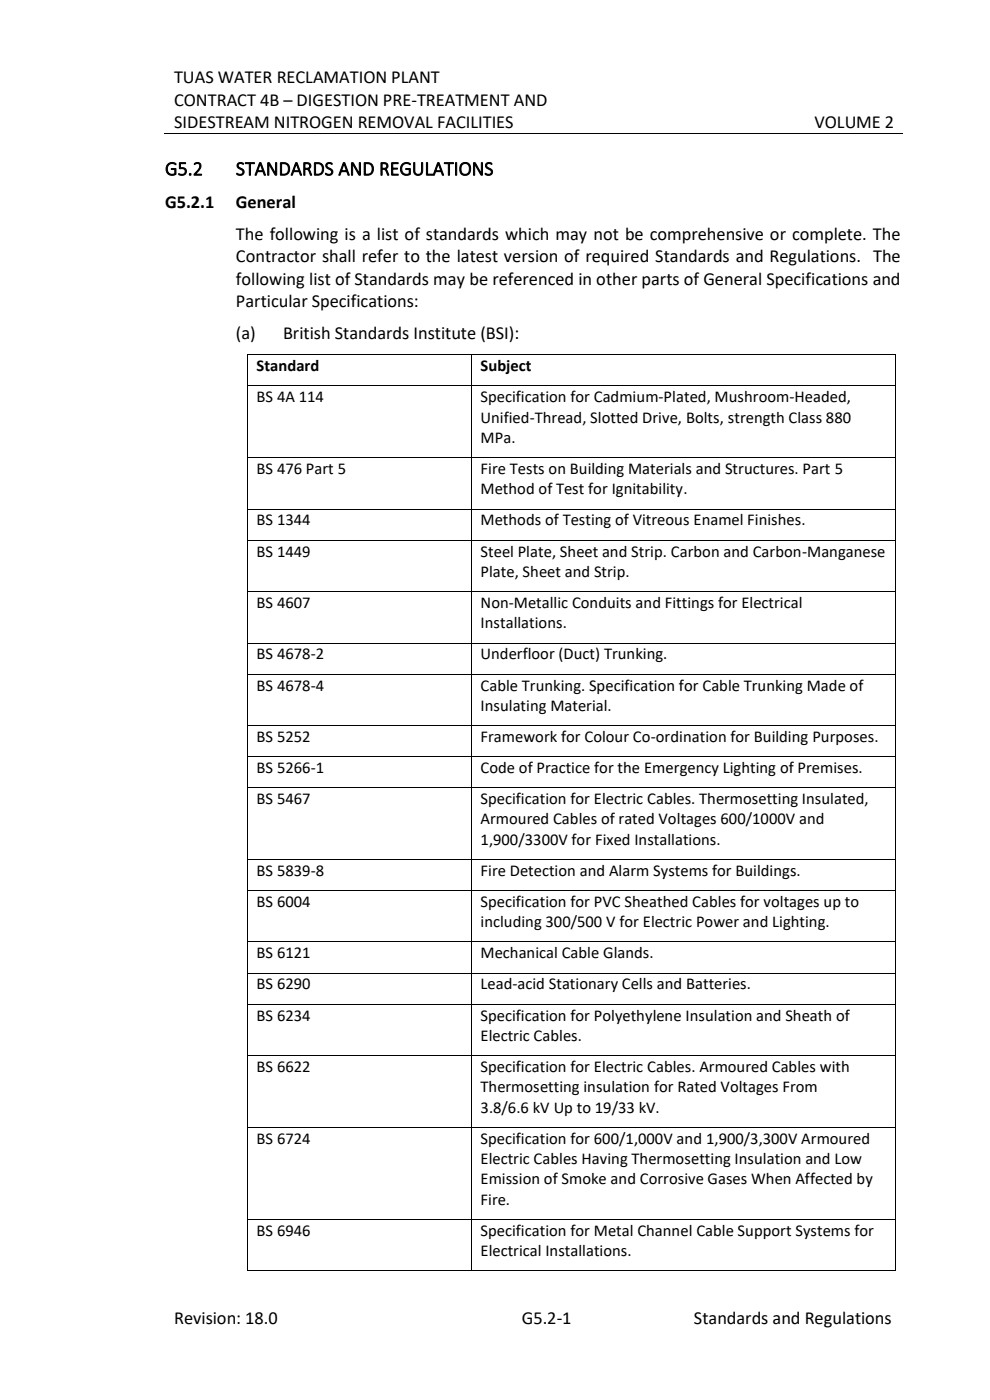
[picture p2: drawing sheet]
<svg xmlns="http://www.w3.org/2000/svg" width="210mm" height="297mm" viewBox="0 0 210 297" stroke-linecap="round" stroke-linejoin="round" font-family="sans-serif">
<defs><g id="words">
<g font-size="4.2">
<text x="35" y="37.2">G5.2</text>
<text x="50" y="37.2">STANDARDS AND REGULATIONS</text>
</g>
<g font-size="3.9">
<text x="36.9" y="17.7">TUAS WATER RECLAMATION PLANT</text>
<text x="36.9" y="22.4">CONTRACT 4B – DIGESTION PRE-TREATMENT AND</text>
<text x="36.9" y="27.2">SIDESTREAM NITROGEN REMOVAL FACILITIES</text>
<text x="172.8" y="27.2">VOLUME 2</text>
<text x="35" y="44.1">G5.2.1</text>
<text x="50" y="44.1">General</text>
<text x="50" y="50.9">The following is a list of standards which may not be comprehensive or complete. The</text>
<text x="50" y="55.7">Contractor shall refer to the latest version of required Standards and Regulations. The</text>
<text x="50" y="60.4">following list of Standards may be referenced in other parts of General Specifications and</text>
<text x="50" y="65.2">Particular Specifications:</text>
<text x="50" y="72">(a)</text>
<text x="60" y="72">British Standards Institute (BSI):</text>
<text x="36.9" y="280.9">Revision: 18.0</text>
<text x="110.7" y="280.9">G5.2-1</text>
<text x="147.2" y="280.9">Standards and Regulations</text>
</g>
<g font-size="3.5">
<text x="54.4" y="78.7">Standard</text>
<text x="102" y="78.7">Subject</text>
<text x="54.4" y="85.4">BS 4A 114</text>
<text x="102" y="85.4">Specification for Cadmium-Plated, Mushroom-Headed,</text>
<text x="102" y="89.7">Unified-Thread, Slotted Drive, Bolts, strength Class 880</text>
<text x="102" y="94">MPa.</text>
<text x="54.4" y="100.6">BS 476 Part 5</text>
<text x="102" y="100.6">Fire Tests on Building Materials and Structures. Part 5</text>
<text x="102" y="104.9">Method of Test for Ignitability.</text>
<text x="54.4" y="111.5">BS 1344</text>
<text x="102" y="111.5">Methods of Testing of Vitreous Enamel Finishes.</text>
<text x="54.4" y="118.1">BS 1449</text>
<text x="102" y="118.1">Steel Plate, Sheet and Strip. Carbon and Carbon-Manganese</text>
<text x="102" y="122.4">Plate, Sheet and Strip.</text>
<text x="54.4" y="129">BS 4607</text>
<text x="102" y="129">Non-Metallic Conduits and Fittings for Electrical</text>
<text x="102" y="133.3">Installations.</text>
<text x="54.4" y="139.9">BS 4678-2</text>
<text x="102" y="139.9">Underfloor (Duct) Trunking.</text>
<text x="54.4" y="146.5">BS 4678-4</text>
<text x="102" y="146.5">Cable Trunking. Specification for Cable Trunking Made of</text>
<text x="102" y="150.8">Insulating Material.</text>
<text x="54.4" y="157.4">BS 5252</text>
<text x="102" y="157.4">Framework for Colour Co-ordination for Building Purposes.</text>
<text x="54.4" y="164">BS 5266-1</text>
<text x="102" y="164">Code of Practice for the Emergency Lighting of Premises.</text>
<text x="54.4" y="170.6">BS 5467</text>
<text x="102" y="170.6">Specification for Electric Cables. Thermosetting Insulated,</text>
<text x="102" y="174.9">Armoured Cables of rated Voltages 600/1000V and</text>
<text x="102" y="179.2">1,900/3300V for Fixed Installations.</text>
<text x="54.4" y="185.8">BS 5839-8</text>
<text x="102" y="185.8">Fire Detection and Alarm Systems for Buildings.</text>
<text x="54.4" y="192.4">BS 6004</text>
<text x="102" y="192.4">Specification for PVC Sheathed Cables for voltages up to</text>
<text x="102" y="196.7">including 300/500 V for Electric Power and Lighting.</text>
<text x="54.4" y="203.3">BS 6121</text>
<text x="102" y="203.3">Mechanical Cable Glands.</text>
<text x="54.4" y="209.9">BS 6290</text>
<text x="102" y="209.9">Lead-acid Stationary Cells and Batteries.</text>
<text x="54.4" y="216.5">BS 6234</text>
<text x="102" y="216.5">Specification for Polyethylene Insulation and Sheath of</text>
<text x="102" y="220.8">Electric Cables.</text>
<text x="54.4" y="227.4">BS 6622</text>
<text x="102" y="227.4">Specification for Electric Cables. Armoured Cables with</text>
<text x="102" y="231.7">Thermosetting insulation for Rated Voltages From</text>
<text x="102" y="236">3.8/6.6 kV Up to 19/33 kV.</text>
<text x="54.4" y="242.6">BS 6724</text>
<text x="102" y="242.6">Specification for 600/1,000V and 1,900/3,300V Armoured</text>
<text x="102" y="247">Electric Cables Having Thermosetting Insulation and Low</text>
<text x="102" y="251.2">Emission of Smoke and Corrosive Gases When Affected by</text>
<text x="102" y="255.6">Fire.</text>
<text x="54.4" y="262.2">BS 6946</text>
<text x="102" y="262.2">Specification for Metal Channel Cable Support Systems for</text>
<text x="102" y="266.5">Electrical Installations.</text>
</g>
</g></defs>
<g fill="none" stroke="#000" stroke-width=".21">
<path d="M34.8 28.3h156.8M52.5 75.4v6.4M52.6 75.3h47.4M100.1 75.4v6.4M100.1 75.3h89.9M190.1 75.4v6.4M52.5 82v15M52.5 97.2v10.7M52.6 81.9h47.4M52.6 97.1h47.4M100.1 82v15M100.1 97.2v10.7"/>
<path d="M100.1 81.9h89.9M100.1 97.1h89.9M190.1 82v15M190.1 97.2v10.7M52.5 108.1v6.4M52.5 114.7v10.7M52.6 108h47.4M52.6 114.6h47.4M100.1 108.1v6.4M100.1 114.7v10.7M100.1 108h89.9M100.1 114.6h89.9"/>
<path d="M190.1 108.1v6.4M190.1 114.7v10.7M52.5 125.6v10.7M52.5 136.5v6.4M52.6 125.5h47.4M52.6 136.4h47.4M100.1 125.6v10.7M100.1 136.5v6.4M100.1 125.5h89.9M100.1 136.4h89.9M190.1 125.6v10.7M190.1 136.5v6.4"/>
<path d="M52.5 143.1v10.8M52.5 154v6.4M52.6 143h47.4M52.6 153.9h47.4M100.1 143.1v10.8M100.1 154v6.4M100.1 143h89.9M100.1 153.9h89.9M190.1 143.1v10.8M190.1 154v6.4M52.5 160.6v6.4M52.5 167.2v15.1"/>
<path d="M52.6 160.5h47.4M52.6 167.1h47.4M100.1 160.6v6.4M100.1 167.2v15.1M100.1 160.5h89.9M100.1 167.1h89.9M190.1 160.6v6.4M190.1 167.2v15.1M52.5 182.4v6.5M52.5 189v10.8M52.5 199.9v6.5M52.6 182.4h47.4"/>
<path d="M52.6 189h47.4M52.6 199.8h47.4M100.1 182.4v6.5M100.1 189v10.8M100.1 199.9v6.5M100.1 182.4h89.9M100.1 189h89.9M100.1 199.8h89.9M190.1 182.4v6.5M190.1 189v10.8M190.1 199.9v6.5M52.5 206.5v6.5"/>
<path d="M52.5 213.1v10.8M52.6 206.4h47.4M52.6 213h47.4M100.1 206.5v6.5M100.1 213.1v10.8M100.1 206.4h89.9M100.1 213h89.9M190.1 206.5v6.5M190.1 213.1v10.8M52.5 224.1v15M52.5 239.3v19.3M52.6 224h47.4"/>
<path d="M52.6 239.2h47.4M100.1 224.1v15M100.1 239.3v19.3M100.1 224h89.9M100.1 239.2h89.9M190.1 224.1v15M190.1 239.3v19.3M52.5 258.8v10.7M52.6 258.7h47.4M100.1 258.8v10.7M100.1 258.7h89.9M190.1 258.8v10.7"/>
<path d="M52.6 269.6h47.4M100.1 269.6h89.9"/>
</g>
<g fill="#000">
<path d="M119.8 28.2h.2v.2h-.2z" fill-rule="evenodd"/>
<path d="M52.5 75.2h.1v.2h-.1z" fill-rule="evenodd"/>
<path d="M52.5 75.2h.1v.2h-.1z" fill-rule="evenodd"/>
<path d="M100 75.2h.1v.2h-.1z" fill-rule="evenodd"/>
<path d="M190 75.2h.2v.2h-.2z" fill-rule="evenodd"/>
<path d="M190 75.2h.2v.2h-.2z" fill-rule="evenodd"/>
<path d="M52.5 81.8h.1v.2h-.1z" fill-rule="evenodd"/>
<path d="M52.5 97h.1v.2h-.1z" fill-rule="evenodd"/>
<path d="M100 81.8h.1v.2h-.1z" fill-rule="evenodd"/>
<path d="M100 97h.1v.2h-.1z" fill-rule="evenodd"/>
<path d="M190 81.8h.2v.2h-.2z" fill-rule="evenodd"/>
<path d="M190 97h.2v.2h-.2z" fill-rule="evenodd"/>
<path d="M52.5 107.9h.1v.2h-.1z" fill-rule="evenodd"/>
<path d="M52.5 114.5h.1v.2h-.1z" fill-rule="evenodd"/>
<path d="M100 107.9h.1v.2h-.1z" fill-rule="evenodd"/>
<path d="M100 114.5h.1v.2h-.1z" fill-rule="evenodd"/>
<path d="M190 107.9h.2v.2h-.2z" fill-rule="evenodd"/>
<path d="M190 114.5h.2v.2h-.2z" fill-rule="evenodd"/>
<path d="M52.5 125.4h.1v.2h-.1z" fill-rule="evenodd"/>
<path d="M52.5 136.3h.1v.2h-.1z" fill-rule="evenodd"/>
<path d="M100 125.4h.1v.2h-.1z" fill-rule="evenodd"/>
<path d="M100 136.3h.1v.2h-.1z" fill-rule="evenodd"/>
<path d="M190 125.4h.2v.2h-.2z" fill-rule="evenodd"/>
<path d="M190 136.3h.2v.2h-.2z" fill-rule="evenodd"/>
<path d="M52.5 142.9h.1v.2h-.1z" fill-rule="evenodd"/>
<path d="M52.5 153.9h.1v.1h-.1z" fill-rule="evenodd"/>
<path d="M100 142.9h.1v.2h-.1z" fill-rule="evenodd"/>
<path d="M100 153.9h.1v.1h-.1z" fill-rule="evenodd"/>
<path d="M190 142.9h.2v.2h-.2z" fill-rule="evenodd"/>
<path d="M190 153.9h.2v.1h-.2z" fill-rule="evenodd"/>
<path d="M52.5 160.4h.1v.2h-.1z" fill-rule="evenodd"/>
<path d="M52.5 167h.1v.2h-.1z" fill-rule="evenodd"/>
<path d="M100 160.4h.1v.2h-.1z" fill-rule="evenodd"/>
<path d="M100 167h.1v.2h-.1z" fill-rule="evenodd"/>
<path d="M190 160.4h.2v.2h-.2z" fill-rule="evenodd"/>
<path d="M190 167h.2v.2h-.2z" fill-rule="evenodd"/>
<path d="M52.5 182.3h.1v.1h-.1z" fill-rule="evenodd"/>
<path d="M52.5 188.9h.1v.1h-.1z" fill-rule="evenodd"/>
<path d="M52.5 199.8h.1v.1h-.1z" fill-rule="evenodd"/>
<path d="M100 182.3h.1v.1h-.1z" fill-rule="evenodd"/>
<path d="M100 188.9h.1v.1h-.1z" fill-rule="evenodd"/>
<path d="M100 199.8h.1v.1h-.1z" fill-rule="evenodd"/>
<path d="M190 182.3h.2v.1h-.2z" fill-rule="evenodd"/>
<path d="M190 188.9h.2v.1h-.2z" fill-rule="evenodd"/>
<path d="M190 199.8h.2v.1h-.2z" fill-rule="evenodd"/>
<path d="M52.5 206.4h.1v.1h-.1z" fill-rule="evenodd"/>
<path d="M52.5 213h.1v.1h-.1z" fill-rule="evenodd"/>
<path d="M100 206.4h.1v.1h-.1z" fill-rule="evenodd"/>
<path d="M100 213h.1v.1h-.1z" fill-rule="evenodd"/>
<path d="M190 206.4h.2v.1h-.2z" fill-rule="evenodd"/>
<path d="M190 213h.2v.1h-.2z" fill-rule="evenodd"/>
<path d="M52.5 223.9h.1v.2h-.1z" fill-rule="evenodd"/>
<path d="M52.5 239.1h.1v.2h-.1z" fill-rule="evenodd"/>
<path d="M100 223.9h.1v.2h-.1z" fill-rule="evenodd"/>
<path d="M100 239.1h.1v.2h-.1z" fill-rule="evenodd"/>
<path d="M190 223.9h.2v.2h-.2z" fill-rule="evenodd"/>
<path d="M190 239.1h.2v.2h-.2z" fill-rule="evenodd"/>
<path d="M52.5 258.6h.1v.2h-.1z" fill-rule="evenodd"/>
<path d="M100 258.6h.1v.2h-.1z" fill-rule="evenodd"/>
<path d="M190 258.6h.2v.2h-.2z" fill-rule="evenodd"/>
<path d="M52.5 269.5h.1v.2h-.1z" fill-rule="evenodd"/>
<path d="M52.5 269.5h.1v.2h-.1z" fill-rule="evenodd"/>
<path d="M100 269.5h.1v.2h-.1z" fill-rule="evenodd"/>
<path d="M190 269.5h.2v.2h-.2z" fill-rule="evenodd"/>
<path d="M190 269.5h.2v.2h-.2z" fill-rule="evenodd"/>
</g>
<use href="#words"/>
</svg>
